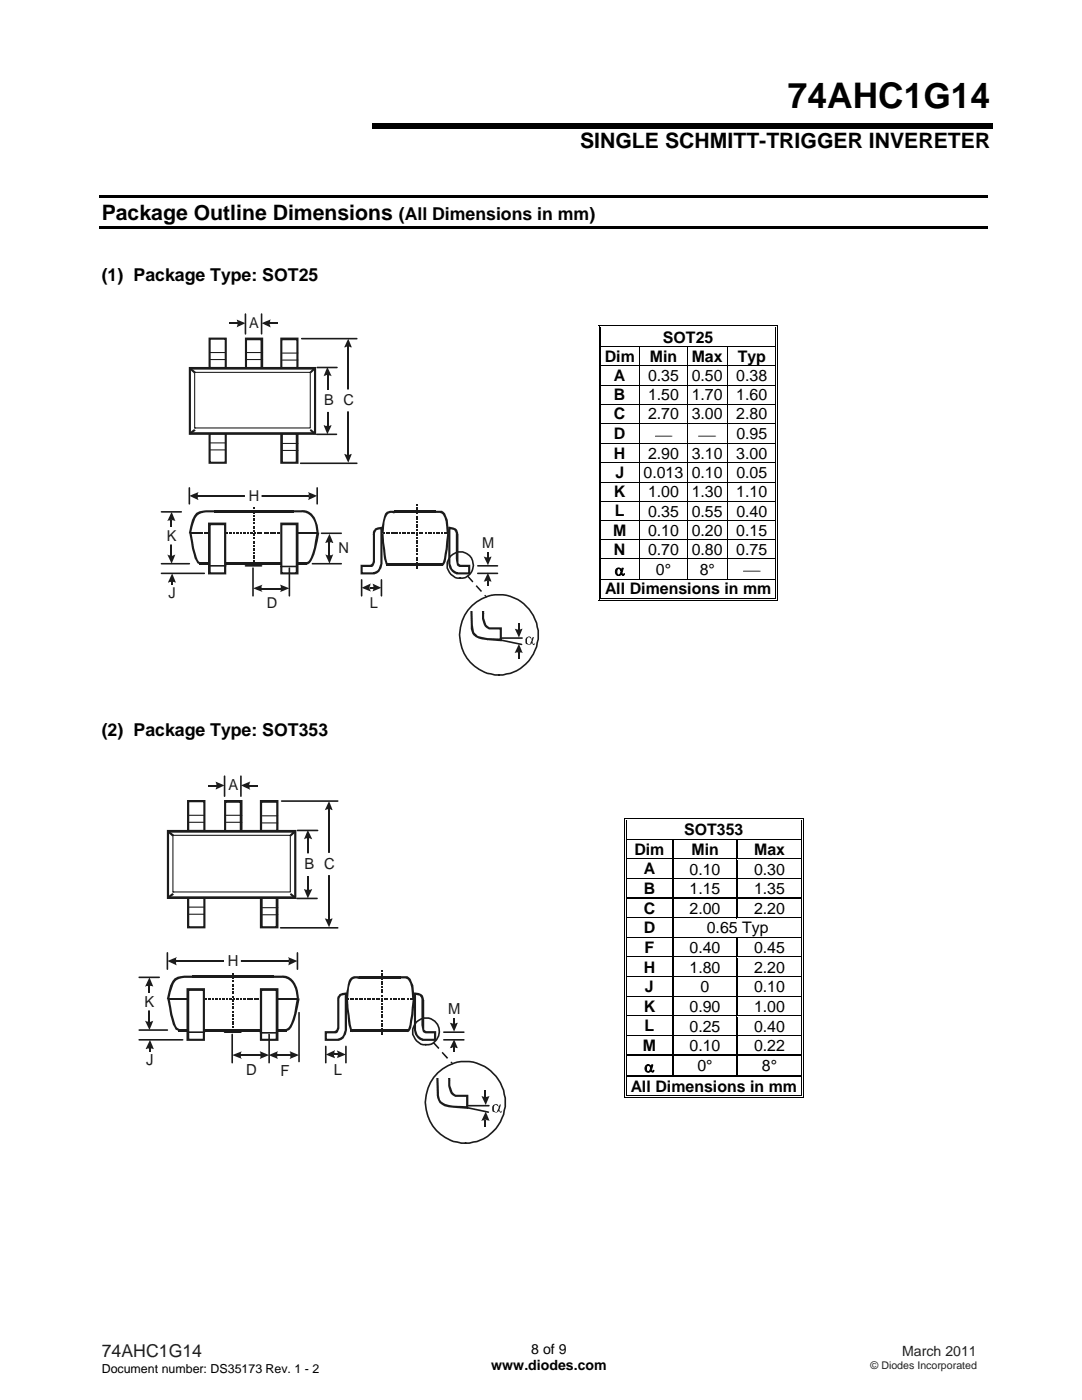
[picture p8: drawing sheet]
<svg xmlns="http://www.w3.org/2000/svg" width="216mm" height="279mm" viewBox="0 0 216 279" stroke-linecap="round" stroke-linejoin="round" font-family="sans-serif">
<defs><g id="words">
<text font-size="7" x="157.2" y="21.6">74AHC1G14</text>
<g font-size="4.2">
<text x="115.8" y="29.5">SINGLE SCHMITT-TRIGGER INVERETER</text>
<text x="20.3" y="43.8">Package Outline Dimensions</text>
</g>
<g font-size="3.5">
<text x="79.6" y="43.8">(All Dimensions in mm)</text>
<text x="20.3" y="56.1">(1) Package Type: SOT25</text>
<text x="20.3" y="147">(2) Package Type: SOT353</text>
</g>
<text font-size="3.5" fill="#231f20" x="20.3" y="270.9">74AHC1G14</text>
<g font-size="3.2">
<text x="132.3" y="68.4">SOT25</text>
<text x="120.7" y="72.2">Dim</text>
<text x="122.5" y="76">A</text>
<text x="129.3" y="76.1">0.35</text>
<text x="129.7" y="72.2">Min</text>
<text x="138" y="76.1">0.50</text>
<text x="138" y="72.2">Max</text>
<text x="146.9" y="76.1">0.38</text>
<text x="147.2" y="72.2">Typ</text>
<text x="122.5" y="79.9">B</text>
<text x="122.5" y="83.7">C</text>
<text x="129.3" y="79.9">1.50</text>
<text x="129.3" y="83.7">2.70</text>
<text x="138" y="79.9">1.70</text>
<text x="138" y="83.7">3.00</text>
<text x="146.9" y="79.9">1.60</text>
<text x="146.9" y="83.7">2.80</text>
<text x="122.5" y="87.6">D</text>
<text x="130.8" y="87.8">⎯</text>
<text x="139.5" y="87.8">⎯</text>
<text x="146.9" y="87.7">0.95</text>
<text x="122.5" y="91.6">H</text>
<text x="122.8" y="95.4">J</text>
<text x="128.4" y="95.4">0.013 0.10</text>
<text x="129.3" y="91.6">2.90</text>
<text x="138" y="91.6">3.10</text>
<text x="146.9" y="91.6">3.00</text>
<text x="146.9" y="95.4">0.05</text>
<text x="122.5" y="99.2">K</text>
<text x="129.3" y="99.3">1.00</text>
<text x="138" y="99.3">1.30</text>
<text x="146.9" y="99.3">1.10</text>
<text x="122.3" y="106.9">M</text>
<text x="122.7" y="103.1">L</text>
<text x="129.3" y="106.9">0.10</text>
<text x="129.3" y="103.1">0.35</text>
<text x="138" y="106.9">0.20</text>
<text x="138" y="103.1">0.55</text>
<text x="146.9" y="106.9">0.15</text>
<text x="146.9" y="103.1">0.40</text>
<text x="122.5" y="110.7">N</text>
<text x="129.3" y="110.7">0.70</text>
<text x="138" y="110.7">0.80</text>
<text x="146.9" y="110.7">0.75</text>
<text x="120.7" y="118.6">All Dimensions in mm</text>
<text x="122.7" y="114.8">α</text>
<text x="130.9" y="114.7">0°</text>
<text x="139.6" y="114.7">8°</text>
<text x="148.4" y="114.8">⎯</text>
<text x="136.5" y="166.7">SOT353</text>
<text x="126.6" y="170.6">Dim</text>
<text x="138" y="170.6">Min</text>
<text x="150.5" y="170.6">Max</text>
<text x="128.4" y="174.5">A</text>
<text x="128.4" y="178.4">B</text>
<text x="137.6" y="174.5">0.10</text>
<text x="137.6" y="178.5">1.15</text>
<text x="150.5" y="174.5">0.30</text>
<text x="150.5" y="178.5">1.35</text>
<text x="128.4" y="182.4">C</text>
<text x="137.6" y="182.4">2.00</text>
<text x="150.5" y="182.4">2.20</text>
<text x="128.4" y="186.3">D</text>
<text x="128.6" y="190.2">F</text>
<text x="137.6" y="190.2">0.40</text>
<text x="141" y="186.3">0.65 Typ</text>
<text x="150.5" y="190.2">0.45</text>
<text x="128.4" y="194.1">H</text>
<text x="137.6" y="194.1">1.80</text>
<text x="150.5" y="194.1">2.20</text>
<text x="128.4" y="201.9">K</text>
<text x="128.7" y="198">J</text>
<text x="137.6" y="202">0.90</text>
<text x="139.8" y="198">0</text>
<text x="150.5" y="198">0.10</text>
<text x="150.5" y="202">1.00</text>
<text x="128.2" y="209.8">M</text>
<text x="128.6" y="205.8">L</text>
<text x="137.6" y="205.9">0.25</text>
<text x="137.6" y="209.8">0.10</text>
<text x="150.5" y="205.9">0.40</text>
<text x="150.5" y="209.8">0.22</text>
<text x="128.6" y="213.9">α</text>
<text x="139.2" y="213.8">0°</text>
<text x="152" y="213.8">8°</text>
<text x="125.9" y="217.8">All Dimensions in mm</text>
</g>
<g font-size="3" fill="#1f1a17">
<text x="49.7" y="65.4">A</text>
<text x="64.7" y="80.9">B</text>
<text x="68.5" y="80.9">C</text>
<text x="49.6" y="99.9">H</text>
<text x="33.3" y="108">K</text>
<text x="67.6" y="110.4">N</text>
<text x="96.2" y="109.3">M</text>
<text x="33.6" y="119.3">J</text>
<text x="53.3" y="121.4">D</text>
<text x="73.8" y="121.3">L</text>
<text x="45.6" y="157.7">A</text>
<text x="60.8" y="173.4">B</text>
<text x="64.7" y="173.4">C</text>
<text x="45.5" y="192.8">H</text>
<text x="28.9" y="201">K</text>
<text x="89.4" y="202.3">M</text>
<text x="29.2" y="212.5">J</text>
<text x="49.2" y="214.6">D</text>
<text x="56" y="214.7">F</text>
<text x="66.6" y="214.5">L</text>
</g>
<g font-size="2.8">
<text x="98" y="273.5">www.diodes.com</text>
<text x="106" y="270.2">8 of 9</text>
</g>
<text font-size="2.8" fill="#231f20" x="180" y="270.6">March 2011</text>
<text font-size="2.5" x="20.3" y="274">Document number: DS35173 Rev. 1 - 2</text>
<text font-size="2.1" fill="#231f20" x="173.7" y="273.2">© Diodes Incorporated</text>
</g></defs>
<path d="M19.8 39h177.2v.5h-177.2zM74.3 24.5h123.8v1.1h-123.8zM19.8 45.1h177.2v.5h-177.2z" fill="#000"/>
<g fill="#fff">
<path d="M120 65.5h34.7v3.6h-34.7z"/>
<path d="M120 65.5h34.6v3.6h-34.6z"/>
</g>
<path d="M119.4 64.9h.2v.6h-.2zM119.4 64.9h.6v.2h-.6zM119.8 65.3h.2v.2h-.2zM119.8 65.3h.2v.1h-.2z" fill="#000"/>
<path d="M120 65h34.7M120 65.4h34.7" fill="none" stroke="#000" stroke-width=".2"/>
<path d="M120 65.4l34.7 .1z" fill="#fff"/>
<path d="M154.7 64.9h.5v.2h-.5zM154.7 65.3h.2v.2h-.2zM154.7 65.3h.2v.1h-.2zM155 64.9h.2v.6h-.2z" fill="#000"/>
<path d="M119.5 65.5v3.6M119.9 65.5v3.6M154.8 65.5v3.6M155.1 65.5v3.6" fill="none" stroke="#000" stroke-width=".2"/>
<g fill="#fff">
<path d="M120 69.3h7.6v3.6h-7.6z"/>
<path d="M120 69.3h7.3v3.6h-7.3z"/>
</g>
<path d="M119.4 69.1h.2v.2h-.2zM119.8 69.1h.2v.2h-.2zM154.7 69.1h.2v.2h-.2zM155 69.1h.2v.2h-.2z" fill="#000"/>
<path d="M119.5 69.3v3.6M119.9 69.3v3.6M120 69.2h34.7M127.6 69.3v3.6M137.2 69.3v3.6M145.1 69.3v3.6M154.8 69.3v3.6M155.1 69.3v3.6" fill="none" stroke="#000" stroke-width=".2"/>
<g fill="#fff">
<path d="M120 73.1h7.6v3.7h-7.6z"/>
<path d="M120 73.1h7.3v3.7h-7.3z"/>
</g>
<path d="M119.4 72.9h.2v.2h-.2zM119.8 72.9h.2v.2h-.2zM154.7 72.9h.2v.2h-.2zM155 72.9h.2v.2h-.2z" fill="#000"/>
<path d="M119.5 73.1v3.7M119.9 73.1v3.7M120 73h34.7M127.6 73.1v3.7M137.2 73.1v3.7M145.1 73.1v3.7M154.8 73.1v3.7M155.1 73.1v3.7" fill="none" stroke="#000" stroke-width=".2"/>
<g fill="#fff">
<path d="M120 76.9h7.6v3.7h-7.6z"/>
<path d="M120 76.9h7.3v3.7h-7.3z"/>
</g>
<path d="M119.4 76.8h.2v.1h-.2zM119.8 76.8h.2v.1h-.2zM154.7 76.8h.2v.1h-.2zM155 76.8h.2v.1h-.2z" fill="#000"/>
<path d="M119.5 76.9v3.7M119.9 76.9v3.7M120 76.9h34.7M127.6 76.9v3.7M137.2 76.9v3.7M145.1 76.9v3.7M154.8 76.9v3.7M155.1 76.9v3.7" fill="none" stroke="#000" stroke-width=".2"/>
<g fill="#fff">
<path d="M120 80.8h7.6v3.6h-7.6z"/>
<path d="M120 80.8h7.3v3.6h-7.3z"/>
</g>
<path d="M119.4 80.6h.2v.2h-.2zM119.8 80.6h.2v.2h-.2zM154.7 80.6h.2v.2h-.2zM155 80.6h.2v.2h-.2z" fill="#000"/>
<path d="M119.5 80.8v3.6M119.9 80.8v3.6M120 80.7h34.7M127.6 80.8v3.6M137.2 80.8v3.6M145.1 80.8v3.6M154.8 80.8v3.6M155.1 80.8v3.6" fill="none" stroke="#000" stroke-width=".2"/>
<g fill="#fff">
<path d="M120 84.6h7.6v3.9h-7.6z"/>
<path d="M120 84.7h7.3v3.7h-7.3z"/>
</g>
<path d="M119.4 84.4h.2v.2h-.2zM119.8 84.4h.2v.2h-.2zM154.7 84.4h.2v.2h-.2zM155 84.4h.2v.2h-.2z" fill="#000"/>
<path d="M119.5 84.6v3.9M119.9 84.6v3.9M120 84.5h34.7M127.6 84.6v3.9M137.2 84.6v3.9M145.1 84.6v3.9M154.8 84.6v3.9M155.1 84.6v3.9" fill="none" stroke="#000" stroke-width=".2"/>
<g fill="#fff">
<path d="M120 88.7h7.6v3.6h-7.6z"/>
<path d="M120 88.7h7.3v3.6h-7.3z"/>
</g>
<path d="M119.4 88.5h.2v.1h-.2zM119.8 88.5h.2v.1h-.2zM154.7 88.5h.2v.1h-.2zM155 88.5h.2v.1h-.2z" fill="#000"/>
<path d="M119.5 88.6v3.7M119.9 88.6v3.7M120 88.6h34.7M127.6 88.6v3.7M137.2 88.6v3.7M145.1 88.6v3.7M154.8 88.6v3.7M155.1 88.6v3.7" fill="none" stroke="#000" stroke-width=".2"/>
<g fill="#fff">
<path d="M120 92.5h7.6v3.6h-7.6z"/>
<path d="M120 92.5h7.3v3.6h-7.3z"/>
</g>
<path d="M119.4 92.3h.2v.2h-.2zM119.8 92.3h.2v.2h-.2zM154.7 92.3h.2v.2h-.2zM155 92.3h.2v.2h-.2z" fill="#000"/>
<path d="M119.5 92.5v3.6M119.9 92.5v3.6M120 92.4h34.7M127.6 92.5v3.6M137.2 92.5v3.6M145.1 92.5v3.6M154.8 92.5v3.6M155.1 92.5v3.6" fill="none" stroke="#000" stroke-width=".2"/>
<g fill="#fff">
<path d="M120 96.3h7.6v3.7h-7.6z"/>
<path d="M120 96.3h7.3v3.7h-7.3z"/>
</g>
<path d="M119.4 96.1h.2v.2h-.2zM119.8 96.1h.2v.2h-.2zM154.7 96.1h.2v.2h-.2zM155 96.1h.2v.2h-.2z" fill="#000"/>
<path d="M119.5 96.3v3.7M119.9 96.3v3.7M120 96.2h34.7M127.6 96.3v3.7M137.2 96.3v3.7M145.1 96.3v3.7M154.8 96.3v3.7M155.1 96.3v3.7" fill="none" stroke="#000" stroke-width=".2"/>
<g fill="#fff">
<path d="M120 100.1h7.6v3.7h-7.6z"/>
<path d="M120 100.1h7.3v3.7h-7.3z"/>
</g>
<path d="M119.4 100h.2v.1h-.2zM119.8 100h.2v.1h-.2zM154.7 100h.2v.1h-.2zM155 100h.2v.1h-.2z" fill="#000"/>
<path d="M119.5 100.1v3.7M119.9 100.1v3.7M120 100.1h34.7M127.6 100.1v3.7M137.2 100.1v3.7M145.1 100.1v3.7M154.8 100.1v3.7M155.1 100.1v3.7" fill="none" stroke="#000" stroke-width=".2"/>
<g fill="#fff">
<path d="M120 104h7.6v3.6h-7.6z"/>
<path d="M120 104h7.3v3.6h-7.3z"/>
</g>
<path d="M119.4 103.8h.2v.2h-.2zM119.8 103.8h.2v.2h-.2zM154.7 103.8h.2v.2h-.2zM155 103.8h.2v.2h-.2z" fill="#000"/>
<path d="M119.5 104v3.6M119.9 104v3.6M120 103.9h34.7M127.6 104v3.6M137.2 104v3.6M145.1 104v3.6M154.8 104v3.6M155.1 104v3.6" fill="none" stroke="#000" stroke-width=".2"/>
<g fill="#fff">
<path d="M120 107.8h7.6v3.6h-7.6z"/>
<path d="M120 107.8h7.3v3.6h-7.3z"/>
</g>
<g fill="#000">
<path d="M119.4 107.6h.2v.2h-.2zM119.4 111.4h.2v.2h-.2zM119.4 115.5h.2v.2h-.2zM119.4 119.7h.6v.2h-.6zM119.8 107.6h.2v.2h-.2zM119.8 111.4h.2v.2h-.2zM119.8 115.5h.2v.2h-.2zM119.8 119.4h.2v.1h-.2zM154.7 107.6h.2v.2h-.2zM154.7 111.4h.2v.2h-.2zM154.7 115.5h.2v.2h-.2zM154.7 119.7h.5v.2h-.5z"/>
<path d="M154.7 119.4h.2v.1h-.2zM155 107.6h.2v.2h-.2zM155 111.4h.2v.2h-.2zM155 115.5h.2v.2h-.2zM155 119.4h.2v.5h-.2z"/>
</g>
<g fill="none" stroke="#000" stroke-width=".2">
<path d="M119.5 107.8v3.6M119.5 111.6v3.9M119.5 115.7v4.2M119.9 107.8v3.6M119.9 111.6v3.9M119.9 115.7v3.7M120 107.7h34.7M120 111.5h34.7M120 115.6h34.7M120 119.8h34.7M120 119.4h34.7M127.6 107.8v3.6"/>
<path d="M127.6 111.6v3.9M137.2 107.8v3.6M137.2 111.6v3.9M145.1 107.8v3.6M145.1 111.6v3.9M154.8 107.8v3.6M154.8 111.6v3.9M154.8 115.7v3.7M155.1 107.8v3.6M155.1 111.6v3.9M155.1 115.7v3.7"/>
</g>
<g fill="#fff">
<path d="M125.1 163.8h34.7v3.6h-34.7z"/>
<path d="M125.2 163.8h34.5v3.6h-34.5z"/>
</g>
<path d="M124.6 163.3h.1v.5h-.1zM124.6 163.3h.5v.1h-.5zM124.9 163.6h.2v.2h-.2z" fill="#000"/>
<path d="M125.1 163.3h34.7M125.1 163.7h34.7" fill="none" stroke="#000" stroke-width=".2"/>
<path d="M125.1 163.8h34.7z" fill="#fff"/>
<path d="M159.8 163.3h.5v.1h-.5zM159.8 163.6h.2v.2h-.2zM160.2 163.3h.1v.5h-.1z" fill="#000"/>
<path d="M124.7 163.8v3.6M125 163.8v3.6M159.9 163.8v3.6M160.3 163.8v3.6" fill="none" stroke="#000" stroke-width=".2"/>
<g fill="#fff">
<path d="M125.1 167.7h9.1v3.6h-9.1z"/>
<path d="M125.2 167.7h8.8v3.6h-8.8z"/>
<path d="M134.5 167.7h12.4v3.6h-12.4z"/>
<path d="M134.7 167.7h12v3.6h-12z"/>
<path d="M147.2 167.7h12.6v3.6h-12.6z"/>
<path d="M147.4 167.7h12.3v3.6h-12.3z"/>
</g>
<path d="M124.6 167.4h.1v.3h-.1zM124.9 167.4h.2v.3h-.2z" fill="#000"/>
<path d="M125.1 167.6h9.1" fill="none" stroke="#000" stroke-width=".25"/>
<path d="M125.1 167.7h9.1z" fill="#fff"/>
<path d="M134.2 167.4h.3v.3h-.3z" fill="#000"/>
<path d="M134.5 167.6h12.4" fill="none" stroke="#000" stroke-width=".25"/>
<path d="M134.5 167.7h12.4z" fill="#fff"/>
<path d="M146.9 167.4h.3v.3h-.3z" fill="#000"/>
<path d="M147.2 167.6h12.6" fill="none" stroke="#000" stroke-width=".25"/>
<path d="M147.2 167.7h12.6z" fill="#fff"/>
<path d="M159.8 167.4h.2v.3h-.2zM160.2 167.4h.1v.3h-.1z" fill="#000"/>
<path d="M124.7 167.7v3.6M125 167.7v3.6M159.9 167.7v3.6M160.3 167.7v3.6" fill="none" stroke="#000" stroke-width=".2"/>
<path d="M134.3 167.7v3.6M147 167.7v3.6" fill="none" stroke="#000" stroke-width=".25"/>
<g fill="#fff">
<path d="M125.1 171.6h9.1v3.7h-9.1z"/>
<path d="M125.2 171.6h8.8v3.7h-8.8z"/>
<path d="M134.5 171.6h12.4v3.7h-12.4z"/>
<path d="M134.7 171.6h12v3.7h-12z"/>
<path d="M147.2 171.6h12.6v3.7h-12.6z"/>
<path d="M147.4 171.6h12.3v3.7h-12.3z"/>
</g>
<path d="M124.6 171.3h.1v.3h-.1zM124.9 171.3h.2v.3h-.2z" fill="#000"/>
<path d="M125.1 171.5h9.1" fill="none" stroke="#000" stroke-width=".25"/>
<path d="M125.1 171.6h9.1z" fill="#fff"/>
<path d="M134.2 171.3h.3v.3h-.3z" fill="#000"/>
<path d="M134.5 171.5h12.4" fill="none" stroke="#000" stroke-width=".25"/>
<path d="M134.5 171.6h12.4z" fill="#fff"/>
<path d="M146.9 171.3h.3v.3h-.3z" fill="#000"/>
<path d="M147.2 171.5h12.6" fill="none" stroke="#000" stroke-width=".25"/>
<path d="M147.2 171.6h12.6z" fill="#fff"/>
<path d="M159.8 171.3h.2v.3h-.2zM160.2 171.3h.1v.3h-.1z" fill="#000"/>
<path d="M124.7 171.6v3.7M125 171.6v3.7M159.9 171.6v3.7M160.3 171.6v3.7" fill="none" stroke="#000" stroke-width=".2"/>
<path d="M134.3 171.6v3.7M147 171.6v3.7" fill="none" stroke="#000" stroke-width=".25"/>
<g fill="#fff">
<path d="M125.1 175.5h9.1v3.7h-9.1z"/>
<path d="M125.2 175.5h8.8v3.7h-8.8z"/>
<path d="M134.5 175.5h12.4v3.7h-12.4z"/>
<path d="M134.7 175.5h12v3.7h-12z"/>
<path d="M147.2 175.5h12.6v3.7h-12.6z"/>
<path d="M147.4 175.5h12.3v3.7h-12.3z"/>
</g>
<path d="M124.6 175.3h.1v.2h-.1zM124.9 175.3h.2v.2h-.2z" fill="#000"/>
<path d="M125.1 175.4h9.1" fill="none" stroke="#000" stroke-width=".25"/>
<path d="M125.1 175.5h9.1z" fill="#fff"/>
<path d="M134.2 175.3h.3v.2h-.3z" fill="#000"/>
<path d="M134.5 175.4h12.4" fill="none" stroke="#000" stroke-width=".25"/>
<path d="M134.5 175.5h12.4z" fill="#fff"/>
<path d="M146.9 175.3h.3v.2h-.3z" fill="#000"/>
<path d="M147.2 175.4h12.6" fill="none" stroke="#000" stroke-width=".25"/>
<path d="M147.2 175.5h12.6z" fill="#fff"/>
<path d="M159.8 175.3h.2v.2h-.2zM160.2 175.3h.1v.2h-.1z" fill="#000"/>
<path d="M124.7 175.5v3.7M125 175.5v3.7M159.9 175.5v3.7M160.3 175.5v3.7" fill="none" stroke="#000" stroke-width=".2"/>
<path d="M134.3 175.5v3.7M147 175.5v3.7" fill="none" stroke="#000" stroke-width=".25"/>
<g fill="#fff">
<path d="M125.1 179.4h9.1v3.7h-9.1z"/>
<path d="M125.2 179.4h8.8v3.7h-8.8z"/>
<path d="M134.5 179.4h12.4v3.7h-12.4z"/>
<path d="M134.7 179.4h12v3.7h-12z"/>
<path d="M147.2 179.4h12.6v3.7h-12.6z"/>
<path d="M147.4 179.4h12.3v3.7h-12.3z"/>
</g>
<path d="M124.6 179.2h.1v.3h-.1zM124.9 179.2h.2v.3h-.2z" fill="#000"/>
<path d="M125.1 179.3h9.1" fill="none" stroke="#000" stroke-width=".25"/>
<path d="M125.1 179.4l9.1 .1z" fill="#fff"/>
<path d="M134.2 179.2h.3v.3h-.3z" fill="#000"/>
<path d="M134.5 179.3h12.4" fill="none" stroke="#000" stroke-width=".25"/>
<path d="M134.5 179.4l12.4 .1z" fill="#fff"/>
<path d="M146.9 179.2h.3v.3h-.3z" fill="#000"/>
<path d="M147.2 179.3h12.6" fill="none" stroke="#000" stroke-width=".25"/>
<path d="M147.2 179.4l12.6 .1z" fill="#fff"/>
<path d="M159.8 179.2h.2v.3h-.2zM160.2 179.2h.1v.3h-.1z" fill="#000"/>
<path d="M124.7 179.5v3.6M125 179.5v3.6M159.9 179.5v3.6M160.3 179.5v3.6" fill="none" stroke="#000" stroke-width=".2"/>
<path d="M134.3 179.5v3.6M147 179.5v3.6" fill="none" stroke="#000" stroke-width=".25"/>
<g fill="#fff">
<path d="M125.1 183.3h9.1v3.7h-9.1z"/>
<path d="M125.2 183.3h8.8v3.7h-8.8z"/>
<path d="M134.5 183.3h25.3v3.7h-25.3z"/>
<path d="M134.7 183.3h25v3.7h-25z"/>
</g>
<path d="M124.6 183.1h.1v.3h-.1zM124.9 183.1h.2v.3h-.2z" fill="#000"/>
<path d="M125.1 183.2h9.1" fill="none" stroke="#000" stroke-width=".25"/>
<path d="M125.1 183.3l9.1 .1z" fill="#fff"/>
<path d="M134.2 183.1h.3v.3h-.3z" fill="#000"/>
<path d="M134.5 183.2h12.4" fill="none" stroke="#000" stroke-width=".25"/>
<path d="M134.5 183.3l12.7 .1z" fill="#fff"/>
<path d="M146.9 183.2h12.9" fill="none" stroke="#000" stroke-width=".25"/>
<path d="M147.2 183.3l12.6 .1z" fill="#fff"/>
<path d="M159.8 183.1h.2v.3h-.2zM160.2 183.1h.1v.3h-.1z" fill="#000"/>
<path d="M124.7 183.4v3.6M125 183.4v3.6M159.9 183.4v3.6M160.3 183.4v3.6" fill="none" stroke="#000" stroke-width=".2"/>
<path d="M134.3 183.4v3.6" fill="none" stroke="#000" stroke-width=".25"/>
<g fill="#fff">
<path d="M125.1 187.3h9.1v3.6h-9.1z"/>
<path d="M125.2 187.3h8.8v3.6h-8.8z"/>
<path d="M134.5 187.3h12.4v3.6h-12.4z"/>
<path d="M134.7 187.3h12v3.6h-12z"/>
<path d="M147.2 187.3h12.6v3.6h-12.6z"/>
<path d="M147.4 187.3h12.3v3.6h-12.3z"/>
</g>
<path d="M124.6 187h.1v.3h-.1zM124.9 187h.2v.3h-.2z" fill="#000"/>
<path d="M125.1 187.1h9.1" fill="none" stroke="#000" stroke-width=".25"/>
<path d="M125.1 187.3h9.1z" fill="#fff"/>
<path d="M134.2 187h.3v.3h-.3z" fill="#000"/>
<path d="M134.5 187.1h12.4" fill="none" stroke="#000" stroke-width=".25"/>
<path d="M134.5 187.3h12.4z" fill="#fff"/>
<path d="M146.9 187h.3v.3h-.3z" fill="#000"/>
<path d="M147.2 187.1h12.6" fill="none" stroke="#000" stroke-width=".25"/>
<path d="M147.2 187.3h12.6z" fill="#fff"/>
<path d="M159.8 187h.2v.3h-.2zM160.2 187h.1v.3h-.1z" fill="#000"/>
<path d="M124.7 187.3v3.6M125 187.3v3.6M159.9 187.3v3.6M160.3 187.3v3.6" fill="none" stroke="#000" stroke-width=".2"/>
<path d="M134.3 187.3v3.6M147 187.3v3.6" fill="none" stroke="#000" stroke-width=".25"/>
<g fill="#fff">
<path d="M125.1 191.2h9.1v3.6h-9.1z"/>
<path d="M125.2 191.2h8.8v3.6h-8.8z"/>
<path d="M134.5 191.2h12.4v3.6h-12.4z"/>
<path d="M134.7 191.2h12v3.6h-12z"/>
<path d="M147.2 191.2h12.6v3.6h-12.6z"/>
<path d="M147.4 191.2h12.3v3.6h-12.3z"/>
</g>
<path d="M124.6 190.9h.1v.3h-.1zM124.9 190.9h.2v.3h-.2z" fill="#000"/>
<path d="M125.1 191.1h9.1" fill="none" stroke="#000" stroke-width=".25"/>
<path d="M125.1 191.2h9.1z" fill="#fff"/>
<path d="M134.2 190.9h.3v.3h-.3z" fill="#000"/>
<path d="M134.5 191.1h12.4" fill="none" stroke="#000" stroke-width=".25"/>
<path d="M134.5 191.2h12.4z" fill="#fff"/>
<path d="M146.9 190.9h.3v.3h-.3z" fill="#000"/>
<path d="M147.2 191.1h12.6" fill="none" stroke="#000" stroke-width=".25"/>
<path d="M147.2 191.2h12.6z" fill="#fff"/>
<path d="M159.8 190.9h.2v.3h-.2zM160.2 190.9h.1v.3h-.1z" fill="#000"/>
<path d="M124.7 191.2v3.6M125 191.2v3.6M159.9 191.2v3.6M160.3 191.2v3.6" fill="none" stroke="#000" stroke-width=".2"/>
<path d="M134.3 191.2v3.6M147 191.2v3.6" fill="none" stroke="#000" stroke-width=".25"/>
<g fill="#fff">
<path d="M125.1 195.1h9.1v3.7h-9.1z"/>
<path d="M125.2 195.1h8.8v3.7h-8.8z"/>
<path d="M134.5 195.1h12.4v3.7h-12.4z"/>
<path d="M134.7 195.1h12v3.7h-12z"/>
<path d="M147.2 195.1h12.6v3.7h-12.6z"/>
<path d="M147.4 195.1h12.3v3.7h-12.3z"/>
</g>
<path d="M124.6 194.8h.1v.3h-.1zM124.9 194.8h.2v.3h-.2z" fill="#000"/>
<path d="M125.1 195h9.1" fill="none" stroke="#000" stroke-width=".25"/>
<path d="M125.1 195.1h9.1z" fill="#fff"/>
<path d="M134.2 194.8h.3v.3h-.3z" fill="#000"/>
<path d="M134.5 195h12.4" fill="none" stroke="#000" stroke-width=".25"/>
<path d="M134.5 195.1h12.4z" fill="#fff"/>
<path d="M146.9 194.8h.3v.3h-.3z" fill="#000"/>
<path d="M147.2 195h12.6" fill="none" stroke="#000" stroke-width=".25"/>
<path d="M147.2 195.1h12.6z" fill="#fff"/>
<path d="M159.8 194.8h.2v.3h-.2zM160.2 194.8h.1v.3h-.1z" fill="#000"/>
<path d="M124.7 195.1v3.7M125 195.1v3.7M159.9 195.1v3.7M160.3 195.1v3.7" fill="none" stroke="#000" stroke-width=".2"/>
<path d="M134.3 195.1v3.7M147 195.1v3.7" fill="none" stroke="#000" stroke-width=".25"/>
<g fill="#fff">
<path d="M125.1 199h9.1v3.7h-9.1z"/>
<path d="M125.2 199h8.8v3.7h-8.8z"/>
<path d="M134.5 199h12.4v3.7h-12.4z"/>
<path d="M134.7 199h12v3.7h-12z"/>
<path d="M147.2 199h12.6v3.7h-12.6z"/>
<path d="M147.4 199h12.3v3.7h-12.3z"/>
</g>
<path d="M124.6 198.8h.1v.2h-.1zM124.9 198.8h.2v.2h-.2z" fill="#000"/>
<path d="M125.1 198.9h9.1" fill="none" stroke="#000" stroke-width=".25"/>
<path d="M125.1 199h9.1z" fill="#fff"/>
<path d="M134.2 198.8h.3v.2h-.3z" fill="#000"/>
<path d="M134.5 198.9h12.4" fill="none" stroke="#000" stroke-width=".25"/>
<path d="M134.5 199h12.4z" fill="#fff"/>
<path d="M146.9 198.8h.3v.2h-.3z" fill="#000"/>
<path d="M147.2 198.9h12.6" fill="none" stroke="#000" stroke-width=".25"/>
<path d="M147.2 199h12.6z" fill="#fff"/>
<path d="M159.8 198.8h.2v.2h-.2zM160.2 198.8h.1v.2h-.1z" fill="#000"/>
<path d="M124.7 199v3.7M125 199v3.7M159.9 199v3.7M160.3 199v3.7" fill="none" stroke="#000" stroke-width=".2"/>
<path d="M134.3 199v3.7M147 199v3.7" fill="none" stroke="#000" stroke-width=".25"/>
<g fill="#fff">
<path d="M125.1 202.9h9.1v3.7h-9.1z"/>
<path d="M125.2 202.9h8.8v3.7h-8.8z"/>
<path d="M134.5 202.9h12.4v3.7h-12.4z"/>
<path d="M134.7 202.9h12v3.7h-12z"/>
<path d="M147.2 202.9h12.6v3.7h-12.6z"/>
<path d="M147.4 202.9h12.3v3.7h-12.3z"/>
</g>
<path d="M124.6 202.7h.1v.2h-.1zM124.9 202.7h.2v.2h-.2z" fill="#000"/>
<path d="M125.1 202.8h9.1" fill="none" stroke="#000" stroke-width=".25"/>
<path d="M125.1 202.9h9.1z" fill="#fff"/>
<path d="M134.2 202.7h.3v.2h-.3z" fill="#000"/>
<path d="M134.5 202.8h12.4" fill="none" stroke="#000" stroke-width=".25"/>
<path d="M134.5 202.9h12.4z" fill="#fff"/>
<path d="M146.9 202.7h.3v.2h-.3z" fill="#000"/>
<path d="M147.2 202.8h12.6" fill="none" stroke="#000" stroke-width=".25"/>
<path d="M147.2 202.9h12.6z" fill="#fff"/>
<path d="M159.8 202.7h.2v.2h-.2zM160.2 202.7h.1v.2h-.1z" fill="#000"/>
<path d="M124.7 202.9v3.7M125 202.9v3.7M159.9 202.9v3.7M160.3 202.9v3.7" fill="none" stroke="#000" stroke-width=".2"/>
<path d="M134.3 202.9v3.7M147 202.9v3.7" fill="none" stroke="#000" stroke-width=".25"/>
<g fill="#fff">
<path d="M125.1 206.8h9.1v3.7h-9.1z"/>
<path d="M125.2 206.8h8.8v3.7h-8.8z"/>
<path d="M134.5 206.8h12.4v3.7h-12.4z"/>
<path d="M134.7 206.8h12v3.7h-12z"/>
<path d="M147.2 206.8h12.6v3.7h-12.6z"/>
<path d="M147.4 206.8h12.3v3.7h-12.3z"/>
</g>
<path d="M124.6 206.6h.1v.3h-.1zM124.9 206.6h.2v.3h-.2z" fill="#000"/>
<path d="M125.1 206.7h9.1" fill="none" stroke="#000" stroke-width=".25"/>
<path d="M125.1 206.8l9.1 .1z" fill="#fff"/>
<path d="M134.2 206.6h.3v.3h-.3z" fill="#000"/>
<path d="M134.5 206.7h12.4" fill="none" stroke="#000" stroke-width=".25"/>
<path d="M134.5 206.8l12.4 .1z" fill="#fff"/>
<path d="M146.9 206.6h.3v.3h-.3z" fill="#000"/>
<path d="M147.2 206.7h12.6" fill="none" stroke="#000" stroke-width=".25"/>
<path d="M147.2 206.8l12.6 .1z" fill="#fff"/>
<g fill="#000">
<path d="M124.6 210.5h.1v.3h-.1zM124.6 214.7h.1v.2h-.1zM124.6 218.9h.5v.2h-.5zM124.9 210.5h.2v.3h-.2zM124.9 214.7h.2v.2h-.2zM124.9 218.6h.2v.2h-.2zM134.2 210.5h.3v.3h-.3zM146.9 210.5h.3v.3h-.3zM159.8 206.6h.2v.3h-.2zM159.8 210.5h.2v.3h-.2zM159.8 214.7h.2v.2h-.2zM159.8 218.9h.5v.2h-.5z"/>
<path d="M159.8 218.6h.2v.2h-.2zM160.2 206.6h.1v.3h-.1zM160.2 210.5h.1v.3h-.1zM160.2 214.7h.1v.2h-.1zM160.2 218.6h.1v.5h-.1z"/>
</g>
<g fill="none" stroke="#000" stroke-width=".2">
<path d="M124.7 206.9v3.6M124.7 210.8v3.9M124.7 214.9v4.2M125 206.9v3.6M125 210.8v3.9M125 214.9v3.7M125.1 219h34.7M125.1 218.7h34.7M159.9 206.9v3.6M159.9 210.8v3.9M159.9 214.9v3.7M160.3 206.9v3.6"/>
<path d="M160.3 210.8v3.9M160.3 214.9v3.7"/>
</g>
<path d="M125.1 210.6h9.1M125.1 214.8h34.7M134.3 206.9v3.6M134.3 210.8v3.9M134.5 210.6h12.4M147 206.9v3.6M147 210.8v3.9M147.2 210.6h12.6" fill="none" stroke="#000" stroke-width=".25"/>
<path d="M39.9 112.5h21.4" fill="none" stroke="#1f1a17" stroke-width=".42"/>
<path d="M37.8 97.4v3.2M63.3 97.4v3.2" fill="none" stroke="#1f1a17" stroke-width=".32"/>
<path d="M37.8 99l1.8-.8a1.38 1.38 0 0 0 0 1.5v.1z" fill-rule="evenodd" fill="#1f1a17"/>
<path d="M39.4 99h22.3" fill="none" stroke="#1f1a17" stroke-width=".32"/>
<path d="M61.5 98.2l1.8 .8-1.8 .8 .2-.7z" fill-rule="evenodd" fill="#1f1a17"/>
<path d="M95.3 114.4h4" fill="none" stroke="#1f1a17" stroke-width=".32"/>
<g fill="#1f1a17">
<path d="M97.1 110.3h.4v1h-.4z"/>
<path d="M34.1 116h.4v.7h-.4z"/>
</g>
<g fill="#1f1a17">
<path d="M96.5 111l.4 .2h.8l.4-.2-.7 1.8z" fill-rule="evenodd"/>
<path d="M34.4 114.4l.7 1.8-.3-.1-1.3 .1z" fill-rule="evenodd"/>
</g>
<path d="M49 62.7v3.9M52.2 62.7v3.9M95.3 112.9h4" fill="none" stroke="#1f1a17" stroke-width=".32"/>
<g fill="#1f1a17">
<path d="M47.2 63.8l1.8 .7-1.8 .8 .2-.4v-.7z" fill-rule="evenodd"/>
<path d="M52.2 64.5l1.8-.7-.2 .5v.5l.2 .5z" fill-rule="evenodd"/>
</g>
<g fill="#1f1a17">
<path d="M45.8 64.4h1.6v.3h-1.6z"/>
<path d="M53.8 64.4h1.6v.3h-1.6z"/>
</g>
<path d="M60.2 67.6h11M63.3 73.3h3.9M60 92.5h11.2M63.2 86.7h3.9M32.2 102.2h4M32.2 112.5h5.6M32.2 114.4h8.6" fill="none" stroke="#1f1a17" stroke-width=".32"/>
<path d="M65.3 73.2l.9 1.9-.6-.3h-.5l-.5 .3z" fill-rule="evenodd" fill="#1f1a17"/>
<path d="M65.4 74.8v10.3" fill="none" stroke="#1f1a17" stroke-width=".32"/>
<g fill="#1f1a17">
<path d="M64.6 84.9l.3 .1 1.3-.1-.9 1.8z" fill-rule="evenodd"/>
<path d="M34.2 102.2l.8 1.8a1.54 1.54 0 0 0-1.6 0z" fill-rule="evenodd"/>
</g>
<path d="M34.2 103.8v7.1" fill="none" stroke="#1f1a17" stroke-width=".32"/>
<g fill="#1f1a17">
<path d="M33.4 110.7l.5 .2h.6l.5-.2-.8 1.8z" fill-rule="evenodd"/>
<path d="M69.5 67.6l.7 1.8-.4-.2h-.7l-.5 .2z" fill-rule="evenodd"/>
</g>
<path d="M69.4 69.1v21.7" fill="none" stroke="#1f1a17" stroke-width=".32"/>
<g fill="#1f1a17">
<path d="M68.6 90.5l.5 .2h.7l.4-.2-.7 1.9z" fill-rule="evenodd"/>
<path d="M72.2 117.3l1.8-.8-.2 .5v.6l.2 .4z" fill-rule="evenodd"/>
<path d="M74.3 116.5l1.8 .8-1.8 .7 .2-.4v-.7z" fill-rule="evenodd"/>
<path d="M50.5 117.4l1.9-.7-.2 .2v1l.2 .3z" fill-rule="evenodd"/>
</g>
<path d="M73.8 117.1h.7v.3h-.7z" fill="#1f1a17"/>
<path d="M52.1 117.5h4" fill="none" stroke="#1f1a17" stroke-width=".32"/>
<path d="M55.9 116.7l1.8 .7-1.8 .8 .1-.3z" fill-rule="evenodd" fill="#1f1a17"/>
<path d="M72.2 115.7v3.2M76.1 115.7v3.2" fill="none" stroke="#1f1a17" stroke-width=".32"/>
<path d="M63.2 77.9h3.9v4.2h-3.9z" fill="#fff"/>
<path d="M63.2 77.9h3.9v4.2h-3.9z" fill="none" stroke="#fff" stroke-width=".2"/>
<path d="M32.2 105.4h4v3.2h-4z" fill="#fff"/>
<path d="M32.2 105.4h4v3.2h-4z" fill="none" stroke="#fff" stroke-width=".2"/>
<path d="M67.5 77.8h3.9v4.2h-3.9z" fill="#fff"/>
<path d="M67.5 77.8h3.9v4.2h-3.9z" fill="none" stroke="#fff" stroke-width=".2"/>
<path d="M49 97.4h3.1v3.2h-3.1z" fill="#fff"/>
<path d="M49 97.4h3.1v3.2h-3.1z" fill="none" stroke="#fff" stroke-width=".2"/>
<path d="M41.7 104.5h3.2v9.9h-3.2z" fill="#fff"/>
<path d="M41.7 114.2h3.2v.4h-3.2zM44.9 114.4h.2v.2h-.2zM44.7 104.5h.4v9.9h-.4zM44.9 104.3h.2v.2h-.2zM41.7 104.3h3.2v.5h-3.2zM41.5 104.3h.2v.2h-.2zM41.5 104.5h.5v9.9h-.5zM41.5 114.4h.2v.2h-.2z" fill="#1f1a17"/>
<path d="M56.1 104.5h3.1v9.9h-3.1z" fill="#fff"/>
<path d="M56.1 114.2h3.1v.4h-3.1zM59.2 114.4h.4v.2h-.4zM59 104.5h.6v9.9h-.6zM59.2 104.3h.4v.2h-.4zM56.1 104.3h3.1v.5h-3.1zM55.9 104.3h.2v.2h-.2zM55.9 104.5h.4v9.9h-.4zM55.9 114.4h.2v.2h-.2z" fill="#1f1a17"/>
<path d="M74.8 105.8l.2-.2 1.1-.2v7.1a1.98 1.98 0 0 1-1.5 1.9h-2.4v-1.5h1.9l.4-.3 .1-6.3z" fill-rule="evenodd" fill="#fff"/>
<path d="M74.8 105.5l1.3-.4v.5l-.5 .1a.95 .95 0 0 0-.8 1h-.4a1.35 1.35 0 0 1 .4-1.2zM76.1 105.1v.3zM76.1 105.1l.1 .5h-.1zM76.1 105.1h.2v.3h-.2zM75.9 105.4h.4v6.5h-.4zM75.9 111.9h.4l-.2 1.5-.4-.2 .2-.7zM74.5 114.2a1.31 1.31 0 0 0 1.2-1l.4 .2a1.89 1.89 0 0 1-1.4 1.2zM74.6 114.4l.1 .2zM72.2 114.2h2.4v.4h-2.4zM71.9 114.4h.3v.2h-.3zM71.9 112.9h.5v1.5h-.5zM71.9 112.7h.3v.2h-.3zM72.2 112.7h1.7v.5h-1.7zM74.4 111.5h.4v.7a1.14 1.14 0 0 1-.6 1h-.3v-.5a.89 .89 0 0 0 .5-1.2zM74.4 111.2h.4v.3h-.4zM74.4 110.9h.4v.3h-.4zM74.4 106.7h.4v4.2h-.4zM74.4 106.7h.2z" fill="#1f1a17"/>
<path d="M41.8 112.9h3.2M56 113.1h3.2M57.7 113.4v5.5" fill="none" stroke="#1f1a17" stroke-width=".32"/>
<path d="M89.7 105.4l.6 .1a.98 .98 0 0 1 .9 1.2l.1 4.2a1.85 1.85 0 0 0 .4 2h1.9v1.5h-2.4a2.38 2.38 0 0 1-1.5-2.5z" fill-rule="evenodd" fill="#fff"/>
<g fill="#1f1a17">
<path d="M97.1 115.9h.4v1h-.4z"/>
<path d="M89.8 105.1a1.5 1.5 0 0 1 1.7 1.6h-.5v-.3a1.15 1.15 0 0 0-1.3-.8zM89.8 105.1v.3zM89.7 105.1h.1l-.1 .5zM89.5 105.1h.2v.3h-.2zM89.5 105.4h.4v6.5h-.4zM89.5 111.9h.4v.6l.2 .7-.4 .2zM89.7 113.4l.4-.2a1.76 1.76 0 0 0 1.2 1l-.1 .4a2.39 2.39 0 0 1-1.5-1.2zM91.2 114.4v.2zM91.2 114.2h2.4v.4h-2.4zM93.6 114.4h.2v.2h-.2zM93.4 112.9h.4v1.5h-.4zM93.6 112.7h.2v.2h-.2zM91.9 112.7h1.7v.5h-1.7zM91 111.5h.5v.9l.4 .3v.5l-.6-.3zM91 111.2h.5v.3h-.5zM91 110.9h.5v.3h-.5zM91 106.7h.5v4.2h-.5zM91.2 106.7h.3z"/>
<path d="M49.1 73.3h3.1v.5h-3.1zM52.2 73.6h.3v.2h-.3zM52 67.6h.5v6h-.5zM52.2 67.4h.3v.2h-.3zM49.1 67.4h3.1v.5h-3.1zM48.9 67.4h.2v.2h-.2zM48.9 67.6h.4v6h-.4zM48.9 73.6h.2v.2h-.2z"/>
<path d="M56.1 73.2h3.3v.5h-3.3zM59.4 73.4h.2v.3h-.2zM59.1 67.6h.5v5.8h-.5zM59.4 67.4h.2v.2h-.2zM56.1 67.4h3.3v.5h-3.3zM55.9 67.4h.2v.2h-.2zM55.9 67.6h.4v5.8h-.4zM55.9 73.4h.2v.3h-.2z"/>
<path d="M41.8 73.2h3.2v.6h-3.2zM45 73.6h.3v.2h-.3zM44.8 67.6h.5v6h-.5zM45 67.4h.3v.2h-.3zM41.8 67.4h3.2v.4h-3.2zM41.6 67.4h.2v.2h-.2zM41.6 67.6h.4v6h-.4zM41.6 73.6h.2v.2h-.2z"/>
<path d="M41.8 92.1h3.2v.5h-3.2zM45 92.4h.3v.2h-.3zM44.8 86.5h.5v5.9h-.5zM45 86.3h.3v.2h-.3zM41.8 86.3h3.2v.4h-3.2zM41.6 86.3h.2v.2h-.2zM41.6 86.5h.4v5.9h-.4zM41.6 92.4h.2v.2h-.2z"/>
<path d="M56.1 92.1h3.3v.5h-3.3zM59.4 92.4h.2v.2h-.2zM59 86.5h.6v5.9h-.6zM59.4 86.3h.2v.2h-.2zM56.1 86.3h3.3v.4h-3.3zM55.9 86.3h.2v.2h-.2zM55.9 86.5h.6v5.9h-.6zM55.9 92.4h.2v.2h-.2z"/>
</g>
<path d="M97.4 114.3l.7 1.8-.4-.2h-.8l-.4 .2z" fill-rule="evenodd" fill="#1f1a17"/>
<path d="M42.7 102h15.9" fill="none" stroke="#1f1a17" stroke-width=".42"/>
<g fill="#1f1a17">
<path d="M38.8 111.4l.5-.2a1.11 1.11 0 0 0 .8 1.1v.4l-.7-.3zM37.8 106.4l.4-.1 .5 3.1 .6 1.8-.5 .2-.5-1.9z"/>
<path d="M62 111.2l.4 .1a1.65 1.65 0 0 1-1.4 1.4v-.4a1.43 1.43 0 0 0 1-1.1zM63.2 106.2l.5 .1a22.4 22.4 0 0 1-1.3 5l-.4-.1a17.4 17.4 0 0 0 1.2-5z"/>
<path d="M41.8 101.8h1l.1 .5h-1.1zM39.2 102.4a5.1 5.1 0 0 1 2.6-.6v.5a2.58 2.58 0 0 0-3.2 2.1l-.5 2.1-.4-.1a7.1 7.1 0 0 1 1.5-4z"/>
<path d="M58.3 101.8v.5zM58.3 102v.3zM58.3 101.8h1.1v.5h-1.1zM59.4 101.8a3.3 3.3 0 0 1 2.9 .8 5.8 5.8 0 0 1 1.3 3.7l-.4 .1a5.1 5.1 0 0 0-1.4-3.6 3 3 0 0 0-2.4-.5z"/>
</g>
<path d="M78.8 102.2h8.2" fill="none" stroke="#1f1a17" stroke-width=".42"/>
<g fill="#1f1a17">
<path d="M77.1 112.4h11.2v.5h-11.2z"/>
<path d="M76.6 111.5l.5-.1 .2 .9 .2 .2-.1 .4-.4-.3zM76.1 106.5h.4l.6 4.9-.5 .1z"/>
<path d="M88.6 111.4h.4a1.75 1.75 0 0 1-.7 1.5l-.1-.4zM89.2 106.4h.5l-.4 3.2-.3 1.8h-.4z"/>
<path d="M78.3 101.9h.5l.1 .5-.3 .1-.3-.1zM76.9 102.5l.3-.3 .6-.3h.5v.5a1.15 1.15 0 0 0-1.3 .9l-.2 .8-.3 2.4-.4-.1a11.8 11.8 0 0 1 .8-3.9z"/>
<path d="M86.8 101.9h.6v.5h-.6zM87.4 101.9a1.31 1.31 0 0 1 1.6 1.1l.3 .8 .4 2.6h-.6a6.3 6.3 0 0 0-.8-3.8l-.9-.2z"/>
</g>
<path d="M100 127.8l4.1 .8M100.1 127.3h4.1" fill="none" stroke="#1f1a17" stroke-width=".32"/>
<path d="M105.1 127.2l.6-.2 .4 .6 .2-.5h.2l-.3 1 .2 .4h.2l.1-.2-.1 .4h-.2l-.2-.4-.5 .4-.8-.2-.1-.9zM105.4 127.2l-.2 .4v.7l.3 .3h.2l.4-.8-.1-.4-.4-.3z" fill-rule="evenodd" fill="#1f1a17"/>
<path d="M94 120.8h1.8a1.15 1.15 0 0 1 .6 1.3 2.88 2.88 0 0 0 1.3 3.3h2.2v2.4l-2.6-.2a2.75 2.75 0 0 1-3-1.8z" fill-rule="evenodd" fill="#fff"/>
<path d="M95.2 120.6l1 .1 .4 1.4h-.4l-.1-.6-.2-.3-.7-.1zM94 120.6h1.2v.5h-1.2zM93.8 120.6h.2v.2h-.2zM93.8 120.8h.5l.1 4h-.5zM94.1 124.8h.3zM93.9 124.8h.5l.2 1.2-.5 .2-.2-.7zM94.1 126.2l.5-.2a2.2 2.2 0 0 0 1.6 1.1l1.1 .2v.5l-.8-.1a2.57 2.57 0 0 1-2.4-1.5zM97.3 127.6v.2zM97.3 127.3l2.7 .1-.1 .6-2.6-.2zM99.9 127.8h.2v.2h-.2zM99.7 125.4h.4v2.4h-.4zM99.9 125.2h.2v.2h-.2zM98.2 125.2h1.7v.4h-1.7zM96.5 124.6l.4-.2a1.18 1.18 0 0 0 1.3 .8v.4a1.58 1.58 0 0 1-1.7-1zM96.2 122.4h.4v1l.3 1-.4 .2-.3-1.1zM96.4 122.4h.2zM96.2 122.1h.4v.3h-.4zM96.4 122.1h.2z" fill="#1f1a17"/>
<path d="M93.4 120h3.4v1.9h-3.4z" fill="#fff"/>
<g fill="#1f1a17">
<path d="M102.7 125.4l.4 .2h.8l.4-.2-.8 1.8z" fill-rule="evenodd"/>
<path d="M103.5 128.5l.8 1.8a1.38 1.38 0 0 0-1.5 0h-.1z" fill-rule="evenodd"/>
</g>
<g fill="#1f1a17">
<path d="M103.3 124.4h.4v1.3h-.4z"/>
<path d="M103.3 130.1h.4v1.4h-.4z"/>
</g>
<g fill="#131516">
<path d="M93.2 115.1l.2-.2 1.1 1.1-.2 .2z"/>
<path d="M94.9 117l.2-.2 1.1 1.1-.2 .3z"/>
<path d="M96.6 118.8l.2-.1 .5 .4-.3 .1z"/>
</g>
<path d="M90 110.9a2.62 2.62 0 0 1 4.2 .7 2.62 2.62 0 0 1-2 3.8 2.62 2.62 0 0 1-3-3.1zM93.8 121.3a7.7 7.7 0 0 1 7.9-2.3 7.7 7.7 0 0 1 5.5 6.1 6.5 6.5 0 0 1-.5 4.7 7.8 7.8 0 0 1-8.8 4.7 7.8 7.8 0 0 1-6.2-7.8 8.5 8.5 0 0 1 2.1-5.4z" fill="none" stroke="#1f1a17" stroke-width=".32"/>
<g fill="#1f1a17">
<path d="M76.4 106.2h.4v.2h-.4z"/>
<path d="M77.1 106.2h.6v.2h-.6z"/>
<path d="M78 106.2h.5v.2h-.5z"/>
<path d="M78.8 106.2h.6v.2h-.6z"/>
<path d="M79.7 106.2h.4v.2h-.4z"/>
<path d="M80.4 106.2h.6v.2h-.6z"/>
<path d="M81.3 106.2h.5v.2h-.5z"/>
<path d="M82.1 106.2h.6v.2h-.6z"/>
<path d="M83.1 106.2h.3v.2h-.3z"/>
<path d="M83.7 106.2h.6v.2h-.6z"/>
<path d="M84.8 106.2h.3v.2h-.3z"/>
<path d="M85.4 106.2h.6v.2h-.6z"/>
<path d="M86.4 106.2h.3v.2h-.3z"/>
<path d="M87 106.2h.6v.2h-.6z"/>
<path d="M88.1 106.2h.3v.2h-.3z"/>
<path d="M88.7 106.2h.6v.2h-.6z"/>
<path d="M45.1 106.2h.4v.2h-.4z"/>
<path d="M45.8 106.2h.5v.2h-.5z"/>
<path d="M46.5 106.2h.3v.2h-.3z"/>
<path d="M47.1 106.2h.5v.2h-.5z"/>
<path d="M47.9 106.2h.3v.2h-.3z"/>
<path d="M48.5 106.2h.5v.2h-.5z"/>
<path d="M49.3 106.2h.2v.2h-.2z"/>
<path d="M49.8 106.2h.6v.2h-.6z"/>
<path d="M50.7 106.2h.2v.2h-.2z"/>
<path d="M51.2 106.2h.6v.2h-.6z"/>
<path d="M52 106.2h.3v.2h-.3z"/>
<path d="M52.6 106.2h.5v.2h-.5z"/>
<path d="M53.4 106.2h.3v.2h-.3z"/>
<path d="M53.9 106.2h.6v.2h-.6z"/>
<path d="M54.8 106.2h.3v.2h-.3z"/>
<path d="M55.3 106.2h.5v.2h-.5z"/>
<path d="M59.2 106.2l.2 .2z"/>
<path d="M59.5 106.2h.2v.2h-.2z"/>
<path d="M59.8 106.2l.1 .2z"/>
<path d="M60 106.2h.2v.2h-.2z"/>
<path d="M60.3 106.2l.1 .2z"/>
<path d="M60.5 106.2h.2v.2h-.2z"/>
<path d="M60.8 106.2l.1 .2z"/>
<path d="M61 106.2h.3v.2h-.3z"/>
<path d="M61.4 106.2h.1v.2h-.1z"/>
<path d="M61.6 106.2h.2v.2h-.2z"/>
<path d="M61.9 106.2l.1 .2z"/>
<path d="M62.1 106.2h.2v.2h-.2z"/>
<path d="M62.4 106.2l.1 .2z"/>
<path d="M62.7 106.2h.2v.2h-.2z"/>
<path d="M63 106.2l.1 .2z"/>
<path d="M63.2 106.2h.2v.2h-.2z"/>
</g>
<path d="M48.8 93.4h3.3v3.2h-3.3z" fill="#fff"/>
<path d="M48.8 93.4h3.3v3.2h-3.3z" fill="none" stroke="#fff" stroke-width=".2"/>
<g fill="#1f1a17">
<path d="M50.5 101.3h.2v.3h-.2z"/>
<path d="M50.5 101.9h.2v.6h-.2z"/>
<path d="M50.5 102.8h.2v.3h-.2z"/>
<path d="M50.5 103.4h.2v.6h-.2z"/>
<path d="M50.5 104.3h.2v.3h-.2z"/>
<path d="M50.5 104.9h.2v.6h-.2z"/>
<path d="M50.5 105.8h.2v.3h-.2z"/>
<path d="M50.5 106.4h.2v.6h-.2z"/>
<path d="M50.5 107.3h.2v.3h-.2z"/>
<path d="M50.5 107.9h.2v.6h-.2z"/>
<path d="M50.5 108.8h.2v.3h-.2z"/>
<path d="M50.5 109.4h.2v.5h-.2z"/>
<path d="M50.5 110.3h.2v.3h-.2z"/>
<path d="M50.5 110.8h.2v.6h-.2z"/>
<path d="M50.5 111.8h.2v.3h-.2z"/>
<path d="M50.5 112.3h.2v.6h-.2z"/>
<path d="M83.1 100.7h.2v.3h-.2z"/>
<path d="M83.1 101.3h.2v.6h-.2z"/>
<path d="M83.1 102.3h.2v.3h-.2z"/>
<path d="M83.1 102.9h.2v.8h-.2z"/>
<path d="M83.1 104h.2v.3h-.2z"/>
<path d="M83.1 104.6h.2v.7h-.2z"/>
<path d="M83.1 105.6h.2v.3h-.2z"/>
<path d="M83.1 106.2h.2v.6h-.2z"/>
<path d="M83.1 107.3h.2v.3h-.2z"/>
<path d="M83.1 107.9h.2v.7h-.2z"/>
<path d="M83.1 108.9h.2v.3h-.2z"/>
<path d="M83.1 109.5h.2v.7h-.2z"/>
<path d="M83.1 110.5h.2v.3h-.2z"/>
<path d="M83.1 111.1h.2v.8h-.2z"/>
<path d="M83.1 112.2h.2v.3h-.2z"/>
<path d="M83.1 112.8h.2v.7h-.2z"/>
<path d="M37.9 106.2l.1 .2z"/>
<path d="M38.1 106.2h.2v.2h-.2z"/>
<path d="M38.4 106.2h.3v.2h-.3z"/>
<path d="M38.8 106.2l.1 .2z"/>
<path d="M39.1 106.2h.2v.2h-.2z"/>
<path d="M39.4 106.2l.1 .2z"/>
<path d="M39.6 106.2h.2v.2h-.2z"/>
<path d="M39.9 106.2h.1v.2h-.1z"/>
<path d="M40.1 106.2h.2v.2h-.2z"/>
<path d="M40.4 106.2l.2 .2z"/>
<path d="M40.7 106.2l.1 .2z"/>
<path d="M40.9 106.2l.1 .2z"/>
<path d="M41.1 106.2h.2v.2h-.2z"/>
<path d="M41.4 106.2l.1 .2z"/>
<path d="M41.6 106.2h.2v.2h-.2z"/>
</g>
<path d="M37.9 73.4h25v13.2h-25z" fill="#fff"/>
<path d="M37.7 73.4h.4v13.2h-.4zM37.7 73.2h.2v.2h-.2zM37.9 73.2h25v.6h-25zM62.9 73.2h.2v.2h-.2zM62.7 73.4h.4v13.2h-.4zM62.9 86.6h.2v.2h-.2zM37.9 86.3h25v.5h-25zM37.7 86.6h.2v.2h-.2z" fill="#1f1a17"/>
<path d="M38.8 74.3h23.1v11.1h-23.1z" fill="#fff"/>
<path d="M38.8 74.3h23.1v11.1h-23.1zM38.8 85.4h.1" fill="none" stroke="#1f1a17" stroke-width=".21"/>
<g fill="#1f1a17">
<path d="M62.7 73.3l.3 .4-1 .8-.2-.3z"/>
<path d="M62 85.6l1 .8-.3 .3-.9-.8z"/>
<path d="M37.8 86.4l.9-.8 .4 .3-1.1 .8z"/>
<path d="M38 73.3l1.1 .9-.4 .3-.9-.8z"/>
</g>
<path d="M49 112.9h3.2M50.5 113.4v5.5M62.3 112.5h5.8M64.2 106.4h3.9" fill="none" stroke="#1f1a17" stroke-width=".32"/>
<path d="M41.9 70.4h3.1M41.9 71.8h3.1M49.3 70.4h3.1M49.3 71.8h3.1M56.3 70.5h3.2M56.3 71.9h3.2M41.9 88.4h3.1M41.9 89.8h3.1M56.3 88.5h3.2M56.3 89.9h3.2" fill="none" stroke="#1f1a17" stroke-width=".21"/>
<path d="M65.7 106.5l.8 1.9-.8-.3-.8 .3z" fill-rule="evenodd" fill="#1f1a17"/>
<path d="M65.7 108.1v2.8" fill="none" stroke="#1f1a17" stroke-width=".32"/>
<path d="M64.9 110.6l.3 .2h1l.3-.2-.8 1.9z" fill-rule="evenodd" fill="#1f1a17"/>
<path d="M35.6 205.6h21.7" fill="none" stroke="#1f1a17" stroke-width=".42"/>
<path d="M33.4 190.2v3.2M59.4 190.2v3.2" fill="none" stroke="#1f1a17" stroke-width=".33"/>
<path d="M33.4 191.8l1.9-.8a1.34 1.34 0 0 0 0 1.6v.1z" fill-rule="evenodd" fill="#1f1a17"/>
<path d="M35 191.8h22.7" fill="none" stroke="#1f1a17" stroke-width=".32"/>
<path d="M57.5 191l1.9 .8-1.9 .9 .2-.8z" fill-rule="evenodd" fill="#1f1a17"/>
<path d="M88.6 207.5h4" fill="none" stroke="#1f1a17" stroke-width=".33"/>
<g fill="#1f1a17">
<path d="M90.4 203.3h.3v1.1h-.3z"/>
<path d="M29.7 209.1h.3v.7h-.3z"/>
</g>
<g fill="#1f1a17">
<path d="M89.7 204l.5 .3h.8l.4-.3-.8 1.9z" fill-rule="evenodd"/>
<path d="M29.9 207.5l.8 1.9-.3-.1-1.3 .1z" fill-rule="evenodd"/>
</g>
<path d="M44.8 154.9v4M48.1 154.9v4M88.6 206h4" fill="none" stroke="#1f1a17" stroke-width=".33"/>
<g fill="#1f1a17">
<path d="M43 156l1.8 .7-1.8 .9 .2-.4v-.8z" fill-rule="evenodd"/>
<path d="M48.1 156.7l1.8-.7-.2 .5v.6l.2 .5z" fill-rule="evenodd"/>
</g>
<g fill="#1f1a17">
<path d="M41.6 156.6h1.6v.4h-1.6z"/>
<path d="M49.7 156.6h1.6v.4h-1.6z"/>
</g>
<path d="M56.2 159.9h11.2M59.2 179.3h4.1M59.4 165.7h4M27.8 195.1h4M56 185.2h11.4M27.8 205.6h5.6M27.8 207.5h8.6" fill="none" stroke="#1f1a17" stroke-width=".33"/>
<path d="M61.4 165.6l.9 1.9-.6-.2h-.5l-.5 .2z" fill-rule="evenodd" fill="#1f1a17"/>
<path d="M61.5 167.3v10.4" fill="none" stroke="#1f1a17" stroke-width=".34"/>
<g fill="#1f1a17">
<path d="M60.7 177.5l.3 .1 1.3-.1-.9 1.8z" fill-rule="evenodd"/>
<path d="M29.8 195.1l.8 1.8-.7-.2-.9 .2z" fill-rule="evenodd"/>
</g>
<path d="M29.8 196.7v7.2" fill="none" stroke="#1f1a17" stroke-width=".32"/>
<g fill="#1f1a17">
<path d="M29 203.7l.5 .2h.5l.6-.2-.8 1.9z" fill-rule="evenodd"/>
<path d="M65.7 159.9l.7 1.8-.4-.2h-.8l-.4 .2z" fill-rule="evenodd"/>
</g>
<path d="M65.6 161.4v22.1" fill="none" stroke="#1f1a17" stroke-width=".34"/>
<g fill="#1f1a17">
<path d="M64.8 183.2l.4 .2h.8l.4-.2-.7 1.9z" fill-rule="evenodd"/>
<path d="M65 210.5l1.8-.9-.2 .5v.7l.2 .4z" fill-rule="evenodd"/>
<path d="M67.2 209.6l1.8 .9-1.8 .7 .2-.4v-.8z" fill-rule="evenodd"/>
<path d="M46.3 210.6l2-.8-.2 .2v1.1l.2 .2z" fill-rule="evenodd"/>
</g>
<path d="M66.6 210.2h.8v.4h-.8z" fill="#1f1a17"/>
<path d="M48 210.6h4.1" fill="none" stroke="#1f1a17" stroke-width=".32"/>
<path d="M51.9 209.8l1.8 .8-1.8 .7 .1-.2z" fill-rule="evenodd" fill="#1f1a17"/>
<path d="M65 208.8v3.3M69 208.8v3.3" fill="none" stroke="#1f1a17" stroke-width=".33"/>
<path d="M59.2 170.4h4.1v4.2h-4.1z" fill="#fff"/>
<path d="M59.2 170.4h4.1v4.2h-4.1z" fill="none" stroke="#fff" stroke-width=".2"/>
<path d="M27.8 198.3h4v3.2h-4z" fill="#fff"/>
<path d="M27.8 198.3h4v3.2h-4z" fill="none" stroke="#fff" stroke-width=".2"/>
<path d="M63.6 170.3h4v4.2h-4z" fill="#fff"/>
<path d="M63.6 170.3h4v4.2h-4z" fill="none" stroke="#fff" stroke-width=".2"/>
<path d="M44.8 190.2h3.2v3.2h-3.2z" fill="#fff"/>
<path d="M44.8 190.2h3.2v3.2h-3.2z" fill="none" stroke="#fff" stroke-width=".2"/>
<path d="M37.4 197.4h3.3v10.1h-3.3z" fill="#fff"/>
<path d="M37.4 207.3h3.3v.4h-3.3zM40.7 207.5h.2v.2h-.2zM40.5 197.4h.4v10.1h-.4zM40.7 197.2h.2v.2h-.2zM37.4 197.2h3.3v.6h-3.3zM37.2 197.2h.2v.2h-.2zM37.2 197.4h.6v10.1h-.6zM37.2 207.5h.2v.2h-.2z" fill="#1f1a17"/>
<path d="M52.1 197.4h3.1v10.1h-3.1z" fill="#fff"/>
<path d="M52.1 207.3h3.1v.4h-3.1zM55.2 207.5h.4v.2h-.4zM55 197.4h.6v10.1h-.6zM55.2 197.2h.4v.2h-.4zM52.1 197.2h3.1v.6h-3.1zM51.9 197.2h.2v.2h-.2zM51.9 197.4h.4v10.1h-.4zM51.9 207.5h.2v.2h-.2z" fill="#1f1a17"/>
<path d="M67.7 198.7l.2-.2 1.1-.2v7.1a2.25 2.25 0 0 1-1.5 2.1h-2.5v-1.5h2l.4-.3 .1-6.4z" fill-rule="evenodd" fill="#fff"/>
<path d="M67.7 198.4l1.3-.3v.4l-.5 .1a.94 .94 0 0 0-.8 1.1h-.4a1.36 1.36 0 0 1 .4-1.3zM69 198.3v.2zM69 198.1l.1 .4h-.1zM69 198.1h.2v.2h-.2zM68.8 198.3h.4v6.6h-.4zM68.8 204.9h.4l-.2 1.5-.4-.2 .2-.6zM67.4 207.3a1.35 1.35 0 0 0 1.2-1.1l.4 .2a1.85 1.85 0 0 1-1.4 1.3zM67.5 207.5l.1 .2zM65 207.3h2.5v.4h-2.5zM64.8 207.5h.2v.2h-.2zM64.8 206h.4v1.5h-.4zM64.8 205.8h.2v.2h-.2zM65 205.8h1.7v.4h-1.7zM67.3 204.6h.4a1.54 1.54 0 0 1-.6 1.6h-.4v-.4a.93 .93 0 0 0 .6-1.2zM67.3 204.3h.4v.3h-.4zM67.3 203.9h.4v.4h-.4zM67.3 199.7h.4v4.2h-.4zM67.3 199.7h.2z" fill="#1f1a17"/>
<path d="M37.5 206h3.3M52 206.1h3.2M53.7 206.4v5.7" fill="none" stroke="#1f1a17" stroke-width=".33"/>
<path d="M82.8 198.3l.7 .1a1.02 1.02 0 0 1 .8 1.3l.1 4.2a1.89 1.89 0 0 0 .5 2.1h1.9v1.5h-2.5a2.38 2.38 0 0 1-1.5-2.6z" fill-rule="evenodd" fill="#fff"/>
<g fill="#1f1a17">
<path d="M90.4 209h.3v1h-.3z"/>
<path d="M82.9 198.1a1.5 1.5 0 0 1 1.7 1.6h-.5v-.3a1.14 1.14 0 0 0-1.3-.9zM82.9 198.3l-.1 .2zM82.8 198.1h.1l-.1 .4zM82.6 198.1h.2v.2h-.2zM82.6 198.3h.4v6.6h-.4zM82.6 204.9h.4v.7l.2 .6-.4 .2zM82.8 206.4l.4-.2a1.93 1.93 0 0 0 1.2 1.1l-.1 .4a2.31 2.31 0 0 1-1.5-1.3zM84.3 207.5v.2zM84.3 207.3h2.5v.4h-2.5zM86.8 207.5h.2v.2h-.2zM86.6 206h.4v1.5h-.4zM86.8 205.8h.2v.2h-.2zM85.1 205.8h1.7v.4h-1.7zM84.1 204.6h.5v.9l.5 .3v.4l-.7-.2zM84.1 204.3h.5v.3h-.5zM84.1 203.9h.5v.4h-.5zM84.1 199.7h.5v4.2h-.5zM84.3 199.7h.3z"/>
<path d="M44.9 165.7h3.2v.5h-3.2zM48.1 166h.3v.2h-.3zM47.8 159.9h.6v6.1h-.6zM48.1 159.7h.3v.2h-.3zM44.9 159.7h3.2v.5h-3.2zM44.7 159.7h.2v.2h-.2zM44.7 159.9h.4v6.1h-.4zM44.7 166h.2v.2h-.2z"/>
<path d="M52.1 165.6h3.2v.5h-3.2zM55.3 165.8h.3v.3h-.3zM55.1 159.9h.5v5.9h-.5zM55.3 159.7h.3v.2h-.3zM52.1 159.7h3.2v.5h-3.2zM51.9 159.7h.2v.2h-.2zM51.9 159.9h.4v5.9h-.4zM51.9 165.8h.2v.3h-.2z"/>
<path d="M37.5 165.6h3.3v.6h-3.3zM40.8 166h.2v.2h-.2zM40.6 159.9h.4v6.1h-.4zM40.8 159.7h.2v.2h-.2zM37.5 159.7h3.3v.4h-3.3zM37.3 159.7h.2v.2h-.2zM37.3 159.9h.5v6.1h-.5zM37.3 166h.2v.2h-.2z"/>
<path d="M37.5 184.8h3.3v.5h-3.3zM40.8 185.1h.2v.2h-.2zM40.6 179.1h.4v6h-.4zM40.8 178.9h.2v.2h-.2zM37.5 178.9h3.3v.4h-3.3zM37.3 178.9h.2v.2h-.2zM37.3 179.1h.5v6h-.5zM37.3 185.1h.2v.2h-.2z"/>
<path d="M52.1 184.8h3.2v.5h-3.2zM55.3 185.1h.3v.2h-.3zM55 179.1h.6v6h-.6zM55.3 178.9h.3v.2h-.3zM52.1 178.9h3.2v.4h-3.2zM51.9 178.9h.2v.2h-.2zM51.9 179.1h.5v6h-.5zM51.9 185.1h.2v.2h-.2z"/>
</g>
<path d="M90.6 207.4l.8 1.9-.4-.3h-.8l-.5 .3z" fill-rule="evenodd" fill="#1f1a17"/>
<path d="M38.4 194.9h16.2" fill="none" stroke="#1f1a17" stroke-width=".44"/>
<g fill="#1f1a17">
<path d="M34.5 204.5l.4-.2a1.25 1.25 0 0 0 .9 1.1v.4l-.8-.3zM33.4 199.4l.4-.1 .6 3.1 .5 1.9-.4 .2-.5-2z"/>
<path d="M58.1 204.3l.4 .1a1.68 1.68 0 0 1-1.4 1.4v-.4a1.57 1.57 0 0 0 1-1.1zM59.2 199.2l.6 .1a22.2 22.2 0 0 1-1.3 5.1l-.4-.1a18.4 18.4 0 0 0 1.1-5.1z"/>
<path d="M37.5 194.7h1l.1 .5h-1.1zM34.8 195.3a4.8 4.8 0 0 1 2.7-.6v.5a2.57 2.57 0 0 0-3.2 2.1l-.6 2.2-.4-.1 .7-2.7z"/>
<path d="M54.3 194.7v.5zM54.3 194.9v.3zM54.3 194.7h1v.5h-1zM55.3 194.7a3.4 3.4 0 0 1 3 .8 5.5 5.5 0 0 1 1.4 3.8l-.5 .1a5.3 5.3 0 0 0-1.3-3.7 3.1 3.1 0 0 0-2.6-.5z"/>
</g>
<path d="M71.7 195h8.4" fill="none" stroke="#1f1a17" stroke-width=".44"/>
<g fill="#1f1a17">
<path d="M70 205.5h11.4v.5h-11.4z"/>
<path d="M69.6 204.6l.4-.1 .2 .9 .2 .2-.1 .4-.4-.3zM69 199.5h.4l.6 5-.4 .1z"/>
<path d="M81.7 204.5h.4a1.68 1.68 0 0 1-.7 1.5l-.1-.4zM82.4 199.4h.4l-.3 3.2-.4 1.9h-.4z"/>
<path d="M71.2 194.8h.5l.1 .5-.3 .1-.3-.1zM69.8 195.3l.4-.3 .6-.2h.4v.5a1.15 1.15 0 0 0-1.3 .9l-.2 .8-.3 2.5-.4-.1 .1-1.5 .3-1.6z"/>
<path d="M79.9 194.8h.6v.5h-.6zM80.5 194.8a1.38 1.38 0 0 1 1.6 1.1l.4 .8 .3 2.7h-.5a6.4 6.4 0 0 0-.9-3.9l-.9-.2z"/>
</g>
<path d="M93.3 221.1l4.2 .9M93.5 220.7h4.1" fill="none" stroke="#1f1a17" stroke-width=".33"/>
<path d="M98.4 220.5a.62 .62 0 0 1 .7-.2 .62 .62 0 0 1 .4 .6l.2-.5h.2l-.3 1 .2 .4h.3l.1-.2-.1 .5-.5-.3v-.2a.76 .76 0 0 1-.7 .5 .76 .76 0 0 1-.7-.6v-.6zM98.8 220.5l-.2 .4v.7l.3 .4h.2l.4-.9-.1-.3-.4-.4z" fill-rule="evenodd" fill="#1f1a17"/>
<path d="M87.2 214l2 .1a3.2 3.2 0 0 1 .4 2.6 2.1 2.1 0 0 0 1.4 2h2.2v2.4a11.1 11.1 0 0 1-4.5-.6 2.26 2.26 0 0 1-1.3-2.5z" fill-rule="evenodd" fill="#fff"/>
<path d="M88.5 213.8l.9 .1 .5 1.4h-.5l-.1-.6-.2-.3-.6-.2zM87.2 213.8h1.3v.4h-1.3zM87 213.8h.2v.2h-.2zM87 214h.5l.1 4h-.5zM87.4 218h.2zM87.1 218h.5l.1 1 .3 .8-.3 .3a3.3 3.3 0 0 1-.6-2.1zM88 219.8a3.9 3.9 0 0 0 2.5 .9v.4a3.6 3.6 0 0 1-2.8-1zM90.5 220.9v.2zM90.5 220.7l2.8 .1-.1 .5-2.7-.2zM93.2 221.1h.3v.2h-.3zM93 218.7h.5v2.4h-.5zM93.2 218.5h.3v.2h-.3zM91.5 218.5h1.7v.4h-1.7zM89.7 217.8l.5-.2a1.13 1.13 0 0 0 1.3 .9v.4a1.62 1.62 0 0 1-1.8-1.1zM89.4 215.7h.5v.9l.3 1-.5 .2-.3-1.1zM89.6 215.7h.3zM89.4 215.3h.5v.4h-.5zM89.6 215.3h.3z" fill="#1f1a17"/>
<path d="M86.6 213.2h3.5v1.9h-3.5z" fill="#fff"/>
<g fill="#1f1a17">
<path d="M96.1 218.7l.4 .2h.7l.5-.2-.8 1.8z" fill-rule="evenodd"/>
<path d="M96.9 221.8l.8 1.9a1.45 1.45 0 0 0-1.5 0h-.1z" fill-rule="evenodd"/>
</g>
<g fill="#1f1a17">
<path d="M96.7 217.6h.3v1.4h-.3z"/>
<path d="M96.7 223.5h.3v1.4h-.3z"/>
</g>
<g fill="#131516">
<path d="M86.4 208.2l.2-.2 1.1 1.1-.2 .3z"/>
<path d="M88.1 210.1l.2-.2 1.1 1.2-.2 .2z"/>
<path d="M89.9 212l.2-.1 .4 .4-.2 .1z"/>
</g>
<g fill="none" stroke="#1f1a17" stroke-width=".33">
<path d="M87 214.5a7.9 7.9 0 0 1 8-2.3 7.9 7.9 0 0 1 5.6 6.2 6.7 6.7 0 0 1-.4 4.7 7.9 7.9 0 0 1-8.5 4.9 7.9 7.9 0 0 1-6.7-7.1 8.4 8.4 0 0 1 2-6.4z"/>
<circle cx="85" cy="205.8" r="2.65"/>
</g>
<g fill="#1f1a17">
<path d="M69.3 199.2h.4v.2h-.4z"/>
<path d="M70 199.2h.6v.2h-.6z"/>
<path d="M71 199.2h.4v.2h-.4z"/>
<path d="M71.7 199.2h.7v.2h-.7z"/>
<path d="M72.7 199.2h.3v.2h-.3z"/>
<path d="M73.4 199.2h.6v.2h-.6z"/>
<path d="M74.3 199.2h.5v.2h-.5z"/>
<path d="M75.1 199.2h.7v.2h-.7z"/>
<path d="M76.1 199.2h.3v.2h-.3z"/>
<path d="M76.7 199.2h.7v.2h-.7z"/>
<path d="M77.8 199.2h.3v.2h-.3z"/>
<path d="M78.5 199.2h.6v.2h-.6z"/>
<path d="M79.4 199.2h.4v.2h-.4z"/>
<path d="M80.1 199.2h.6v.2h-.6z"/>
<path d="M81.2 199.2h.3v.2h-.3z"/>
<path d="M81.8 199.2h.7v.2h-.7z"/>
<path d="M40.9 199.2h.3v.2h-.3z"/>
<path d="M41.6 199.2h.5v.2h-.5z"/>
<path d="M42.3 199.2h.3v.2h-.3z"/>
<path d="M42.9 199.2h.5v.2h-.5z"/>
<path d="M43.7 199.2h.3v.2h-.3z"/>
<path d="M44.3 199.2h.5v.2h-.5z"/>
<path d="M45.1 199.2h.3v.2h-.3z"/>
<path d="M45.7 199.2h.5v.2h-.5z"/>
<path d="M46.5 199.2h.3v.2h-.3z"/>
<path d="M47.1 199.2h.5v.2h-.5z"/>
<path d="M47.8 199.2h.4v.2h-.4z"/>
<path d="M48.5 199.2h.5v.2h-.5z"/>
<path d="M49.3 199.2h.3v.2h-.3z"/>
<path d="M49.8 199.2h.7v.2h-.7z"/>
<path d="M50.7 199.2h.3v.2h-.3z"/>
<path d="M51.2 199.2h.6v.2h-.6z"/>
<path d="M55.2 199.2l.1 .2z"/>
<path d="M55.4 199.2h.3v.2h-.3z"/>
<path d="M55.8 199.2l.1 .2z"/>
<path d="M56 199.2h.2v.2h-.2z"/>
<path d="M56.3 199.2l.1 .2z"/>
<path d="M56.5 199.2h.2v.2h-.2z"/>
<path d="M56.9 199.2l.1 .2z"/>
<path d="M57.1 199.2h.2v.2h-.2z"/>
<path d="M57.4 199.2l.1 .2z"/>
<path d="M57.6 199.2h.2v.2h-.2z"/>
<path d="M57.9 199.2h.2v.2h-.2z"/>
<path d="M58.2 199.2h.2v.2h-.2z"/>
<path d="M58.5 199.2l.1 .2z"/>
<path d="M58.7 199.2h.2v.2h-.2z"/>
<path d="M59 199.2l.1 .2z"/>
<path d="M59.2 199.2h.3v.2h-.3z"/>
</g>
<path d="M44.6 186.1h3.4v3.3h-3.4z" fill="#fff"/>
<path d="M44.6 186.1h3.4v3.3h-3.4z" fill="none" stroke="#fff" stroke-width=".2"/>
<g fill="#1f1a17">
<path d="M46.3 194.2h.2v.3h-.2z"/>
<path d="M46.3 194.8h.2v.6h-.2z"/>
<path d="M46.3 195.7h.2v.3h-.2z"/>
<path d="M46.3 196.3h.2v.6h-.2z"/>
<path d="M46.3 197.2h.2v.3h-.2z"/>
<path d="M46.3 197.9h.2v.5h-.2z"/>
<path d="M46.3 198.7h.2v.4h-.2z"/>
<path d="M46.3 199.4h.2v.5h-.2z"/>
<path d="M46.3 200.3h.2v.3h-.2z"/>
<path d="M46.3 200.9h.2v.5h-.2z"/>
<path d="M46.3 201.8h.2v.3h-.2z"/>
<path d="M46.3 202.4h.2v.6h-.2z"/>
<path d="M46.3 203.3h.2v.3h-.2z"/>
<path d="M46.3 203.8h.2v.7h-.2z"/>
<path d="M46.3 204.8h.2v.3h-.2z"/>
<path d="M46.3 205.4h.2v.6h-.2z"/>
<path d="M76.1 193.5h.2v.3h-.2z"/>
<path d="M76.1 194.2h.2v.6h-.2z"/>
<path d="M76.1 195.2h.2v.3h-.2z"/>
<path d="M76.1 195.8h.2v.8h-.2z"/>
<path d="M76.1 196.9h.2v.3h-.2z"/>
<path d="M76.1 197.5h.2v.7h-.2z"/>
<path d="M76.1 198.5h.2v.3h-.2z"/>
<path d="M76.1 199.2h.2v.6h-.2z"/>
<path d="M76.1 200.3h.2v.3h-.2z"/>
<path d="M76.1 200.9h.2v.6h-.2z"/>
<path d="M76.1 201.9h.2v.3h-.2z"/>
<path d="M76.1 202.5h.2v.7h-.2z"/>
<path d="M76.1 203.5h.2v.3h-.2z"/>
<path d="M76.1 204.2h.2v.7h-.2z"/>
<path d="M76.1 205.3h.2v.3h-.2z"/>
<path d="M76.1 205.9h.2v.6h-.2z"/>
<path d="M33.5 199.2h.1v.2h-.1z"/>
<path d="M33.7 199.2h.3v.2h-.3z"/>
<path d="M34.1 199.2h.3v.2h-.3z"/>
<path d="M34.5 199.2l.1 .2z"/>
<path d="M34.7 199.2h.2v.2h-.2z"/>
<path d="M35 199.2l.1 .2z"/>
<path d="M35.3 199.2h.2v.2h-.2z"/>
<path d="M35.6 199.2l.1 .2z"/>
<path d="M35.8 199.2h.2v.2h-.2z"/>
<path d="M36.1 199.2l.1 .2z"/>
<path d="M36.3 199.2l.1 .2z"/>
<path d="M36.6 199.2l.1 .2z"/>
<path d="M36.8 199.2h.2v.2h-.2z"/>
<path d="M37.1 199.2l.1 .2z"/>
<path d="M37.3 199.2h.2v.2h-.2z"/>
</g>
<path d="M33.5 165.8h25.4v13.4h-25.4z" fill="#fff"/>
<path d="M33.3 165.8h.4v13.4h-.4zM33.3 165.6h.2v.2h-.2zM33.5 165.6h25.4v.6h-25.4zM58.9 165.6h.2v.2h-.2zM58.7 165.8h.4v13.4h-.4zM58.9 179.2h.2v.2h-.2zM33.5 178.9h25.4v.5h-25.4zM33.3 179.2h.2v.2h-.2z" fill="#1f1a17"/>
<path d="M34.5 166.7h23.4v11.3h-23.4z" fill="#fff"/>
<path d="M34.5 166.7h23.4v11.3h-23.4zM34.5 178h.1" fill="none" stroke="#1f1a17" stroke-width=".22"/>
<g fill="#1f1a17">
<path d="M57.8 166.6l.9-.9 .3 .4-.9 .8z"/>
<path d="M58.1 178.2l.9 .8-.3 .3-.9-.8z"/>
<path d="M33.4 179l1-.8 .3 .3-1.1 .8z"/>
<path d="M33.6 165.7l1.1 .9-.3 .3-1-.8z"/>
</g>
<path d="M59.7 202.1v9.8" fill="none" stroke="#1f1a17" stroke-width=".33"/>
<path d="M53.6 210.6l1.8-.8-.2 .5 .2 1z" fill-rule="evenodd" fill="#1f1a17"/>
<path d="M55.2 210.6h2.9" fill="none" stroke="#1f1a17" stroke-width=".32"/>
<path d="M57.8 209.8l1.9 .8-1.9 .7 .1-.2z" fill-rule="evenodd" fill="#1f1a17"/>
<path d="M44.8 206h3.3M46.3 206.4v5.7" fill="none" stroke="#1f1a17" stroke-width=".33"/>
<path d="M37.6 162.7h3.2M37.6 164.1h3.2M45.1 162.7h3.2M45.1 164.1h3.2M52.3 162.8h3.1M52.3 164.2h3.1M37.6 181h3.2M37.6 182.5h3.2M52.3 181.1h3.1M52.3 182.6h3.1" fill="none" stroke="#1f1a17" stroke-width=".22"/>
<use href="#words"/>
</svg>
